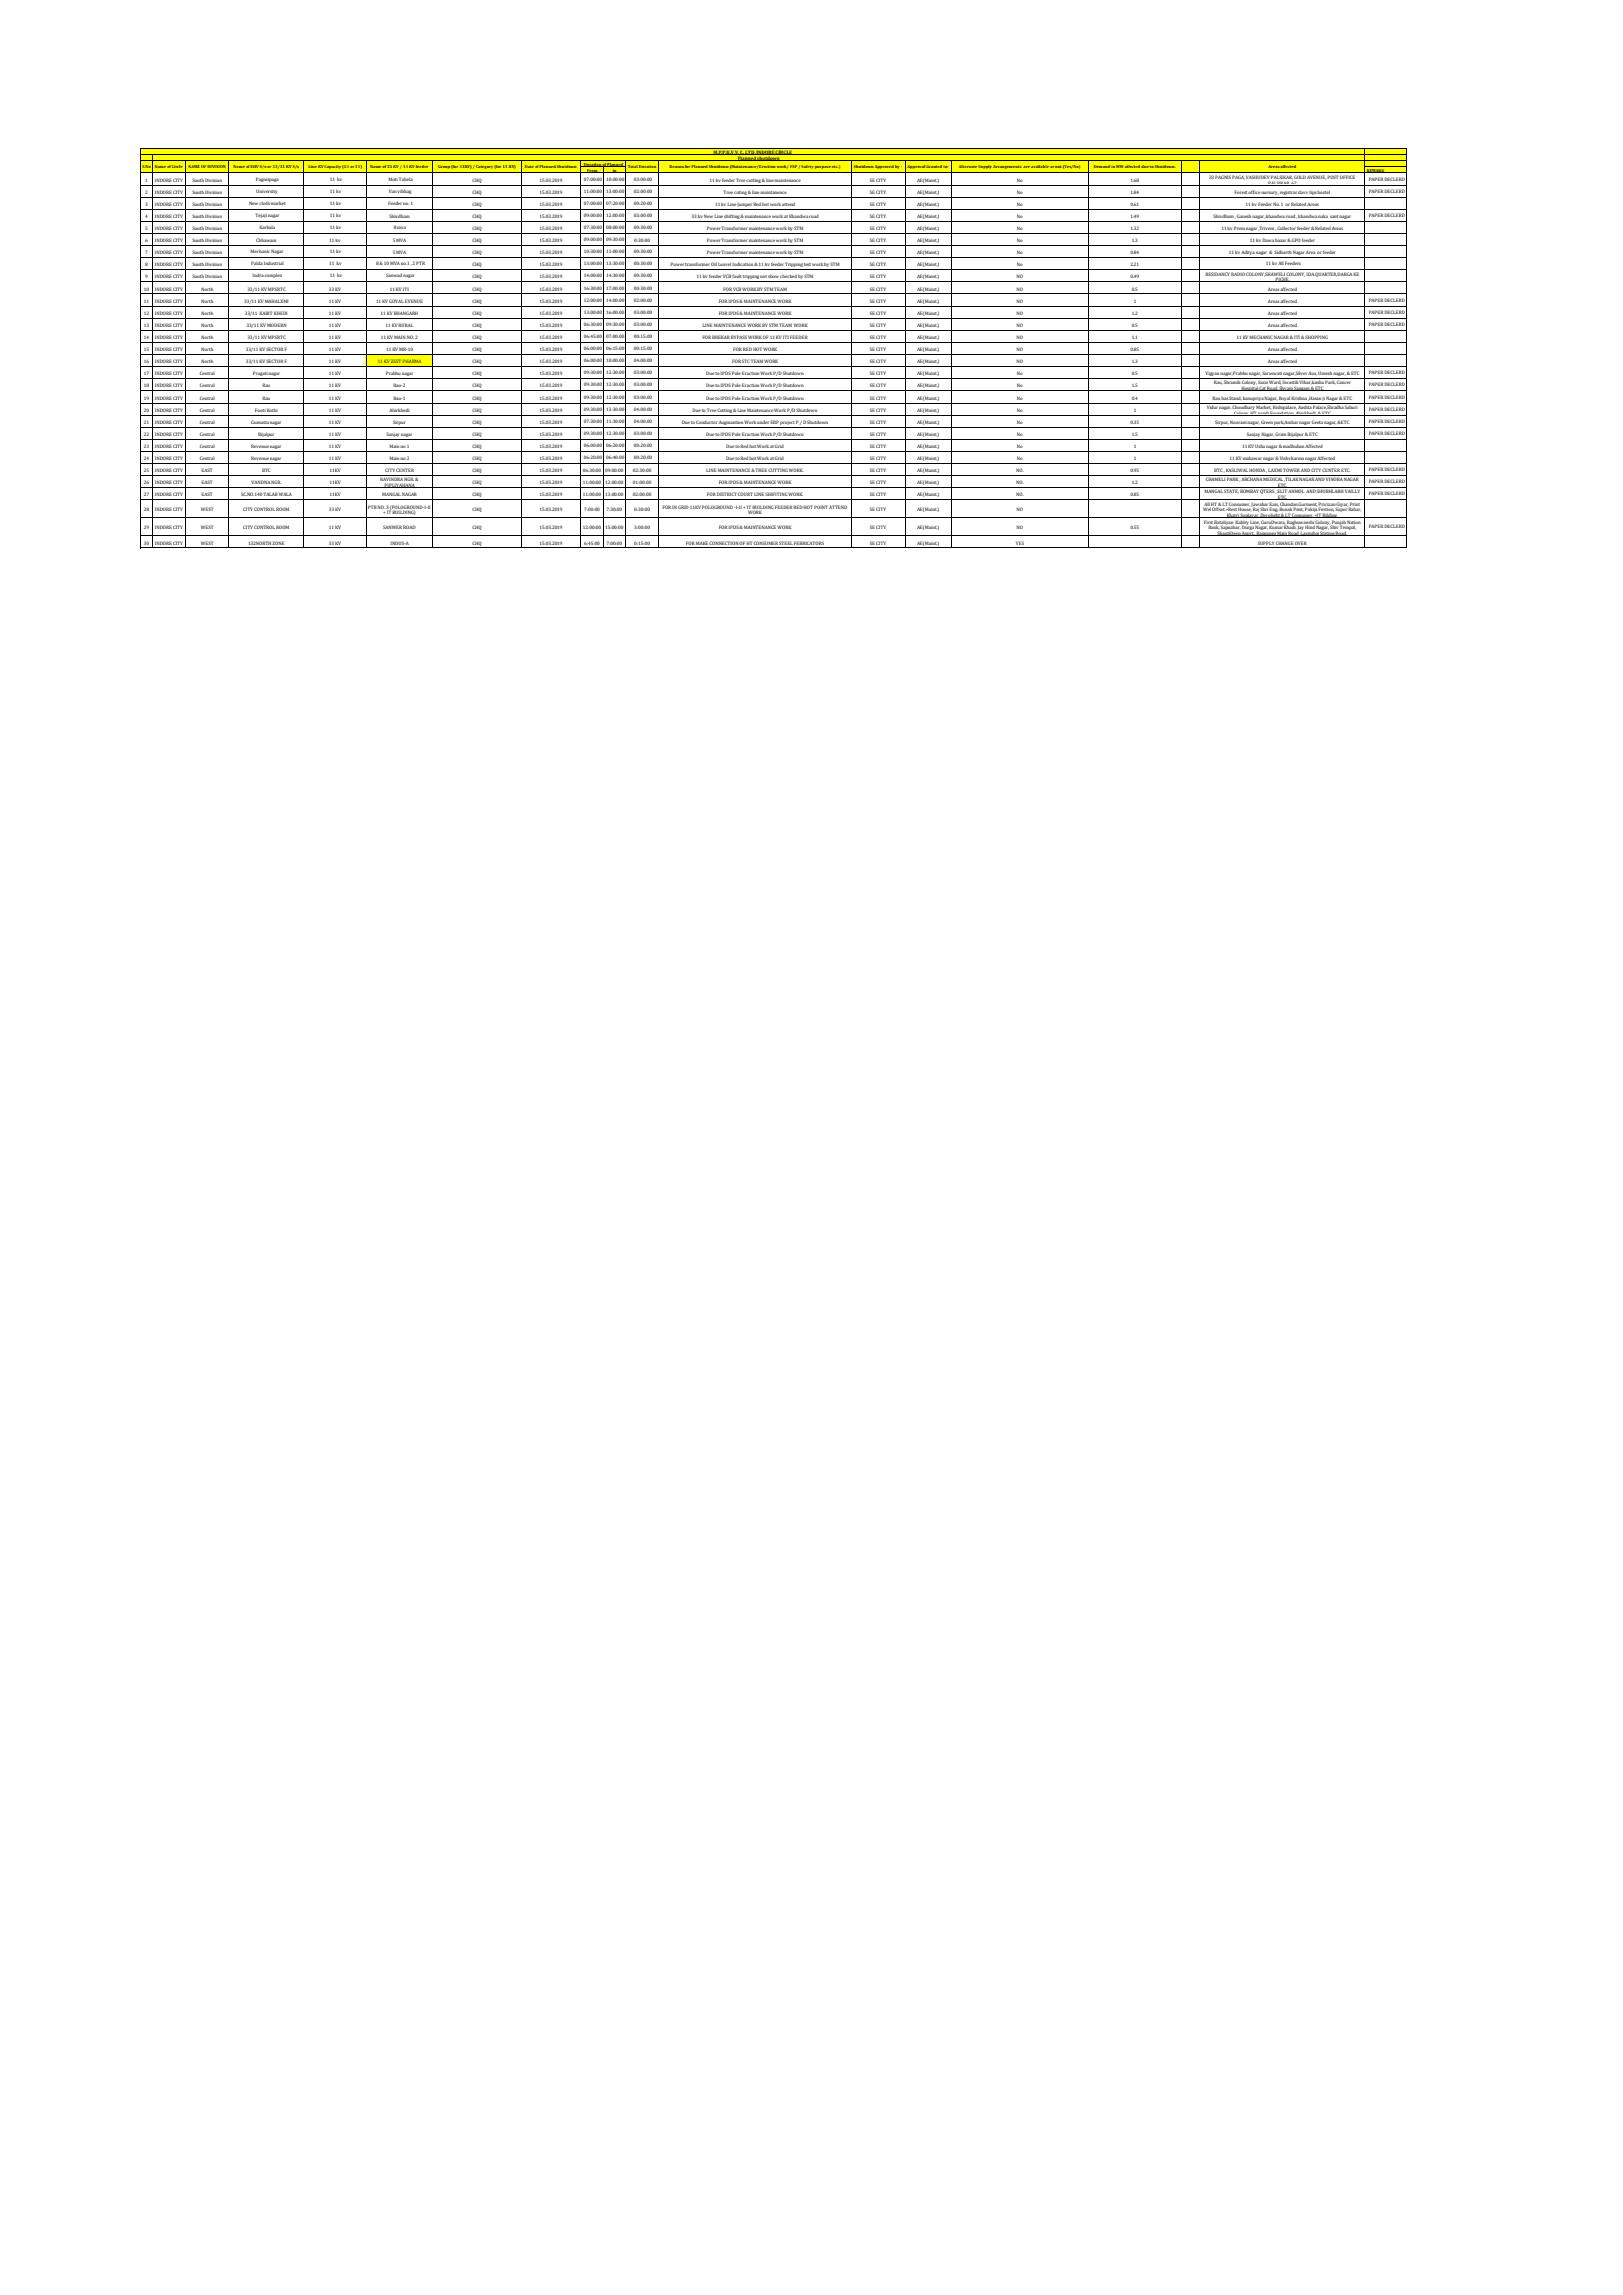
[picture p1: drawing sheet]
<svg xmlns="http://www.w3.org/2000/svg" width="210mm" height="297mm" viewBox="0 0 210 297" stroke-linecap="round" stroke-linejoin="round" font-family="sans-serif">
<defs><g id="words">
<g font-size=".6">
<text x="18.4" y="21.7">S.No</text>
<text x="18.8" y="23.5">1</text>
<text x="20" y="23.5">INDORE CITY</text>
<text x="20" y="21.7">Name of Circle</text>
<text x="24.4" y="21.7">NAME OF DIVISION</text>
<text x="24.9" y="23.5">South Division</text>
<text x="30.2" y="21.7">Name of EHV S/s or 33/11 KV S/s</text>
<text x="33.1" y="23.4">Pagnispaga</text>
<text x="39.9" y="21.7">Line KV Capacity (33 or 11)</text>
<text x="42.7" y="23.4">11 kv</text>
<text x="47.9" y="21.7">Name of 33 KV / 11 KV feeder</text>
<text x="50.3" y="23.4">Moti Tabela</text>
<text x="56.7" y="21.7">Group (for 33KV) / Category (for 11 KV)</text>
<text x="61.1" y="23.5">CHQ</text>
<text x="67.9" y="21.7">Date of Planned Shutdown</text>
<text x="69.8" y="23.5">15.03.2019</text>
<text x="75.5" y="21.5">Duration of Planned</text>
<text x="75.5" y="23.4">07:00:00</text>
<text x="76" y="22.3">From</text>
<text x="78.4" y="23.4">10:00:00</text>
<text x="79.3" y="22.3">to</text>
<text x="81.2" y="21.7">Total Duration</text>
<text x="82" y="23.4">03:00:00</text>
<text x="86.6" y="21.7">Reason for Planned Shutdown (Maintenance/Erection work/ FSP / Safety purpose etc.)</text>
<text x="91.8" y="23.5">11 kv feeder Tree cutting &amp; line maintenance</text>
<text x="92.3" y="19.9">M.P.P.K.V.V. C. LTD. INDORE CIRCLE</text>
<text x="95.4" y="20.7">Planned shutdown</text>
<text x="110.5" y="21.7">Shutdown Approved by -</text>
<text x="112.5" y="23.5">SE CITY</text>
<text x="117.4" y="21.7">Approval Granted to-</text>
<text x="118.6" y="23.5">AE(Maint.)</text>
<text x="124.1" y="21.7">Alternate Supply Arrangements are available or not (Yes/No)</text>
<text x="131.6" y="23.5">No</text>
<text x="141.5" y="21.7">Demand in MW affected due to Shutdown.</text>
<text x="146.2" y="23.5">1.68</text>
<text x="156.4" y="23.1">33 PAGNIS PAGA, VASHUDEV PALSIKAR, GOLD AVENUE, POST OFFICE</text>
<text x="164.1" y="23.9">PALSIKAR, 62</text>
<text x="164.1" y="21.7">Areas affected</text>
<text x="176.8" y="22.3">REMARK</text>
<text x="177.1" y="23.4">PAPER DECLERD</text>
<text x="18.8" y="25.1">2</text>
<text x="18.8" y="26.6">3</text>
<text x="18.8" y="28.2">4</text>
<text x="18.8" y="29.8">5</text>
<text x="20" y="25.1">INDORE CITY</text>
<text x="20" y="26.6">INDORE CITY</text>
<text x="20" y="28.2">INDORE CITY</text>
<text x="20" y="29.8">INDORE CITY</text>
<text x="24.9" y="25.1">South Division</text>
<text x="24.9" y="26.6">South Division</text>
<text x="24.9" y="28.2">South Division</text>
<text x="24.9" y="29.8">South Division</text>
<text x="32.2" y="26.5">New cloth market</text>
<text x="33.1" y="28.1">Tejaji nagar</text>
<text x="33.1" y="24.9">University</text>
<text x="33.6" y="29.6">Karbala</text>
<text x="42.7" y="24.9">11 kv</text>
<text x="42.7" y="26.5">11 kv</text>
<text x="42.7" y="28.1">11 kv</text>
<text x="42.7" y="29.6">11 kv</text>
<text x="50.2" y="26.5">Feeder no. 1</text>
<text x="50.3" y="24.9">Van vibhag</text>
<text x="50.4" y="28.2">Shivdham</text>
<text x="50.9" y="29.6">8 mva</text>
<text x="61.1" y="25.1">CHQ</text>
<text x="61.1" y="26.6">CHQ</text>
<text x="61.1" y="28.2">CHQ</text>
<text x="61.1" y="29.8">CHQ</text>
<text x="69.8" y="25.1">15.03.2019</text>
<text x="69.8" y="26.6">15.03.2019</text>
<text x="69.8" y="28.2">15.03.2019</text>
<text x="69.8" y="29.8">15.03.2019</text>
<text x="75.5" y="24.9">11:00:00</text>
<text x="75.5" y="26.5">07:00:00</text>
<text x="75.5" y="28.1">09:00:00</text>
<text x="75.5" y="29.6">07:30:00</text>
<text x="78.4" y="24.9">13:00:00</text>
<text x="78.4" y="26.5">07:20:00</text>
<text x="78.4" y="28.1">12:00:00</text>
<text x="78.4" y="29.6">08:00:00</text>
<text x="82" y="24.9">02:00:00</text>
<text x="82" y="26.5">00:20:00</text>
<text x="82" y="28.1">03:00:00</text>
<text x="82" y="29.6">00:30:00</text>
<text x="89.5" y="28.2">33 kv New Line shifting &amp; maintenance work at Khandwa road</text>
<text x="91.5" y="29.8">Power Transformer maintenance work by STM</text>
<text x="92.5" y="26.6">11 kv Line Jumper Red hot work attend</text>
<text x="93.6" y="25.1">Tree cuting &amp; line maintanence</text>
<text x="112.5" y="25.1">SE CITY</text>
<text x="112.5" y="26.6">SE CITY</text>
<text x="112.5" y="28.2">SE CITY</text>
<text x="112.5" y="29.8">SE CITY</text>
<text x="118.6" y="25.1">AE(Maint.)</text>
<text x="118.6" y="26.6">AE(Maint.)</text>
<text x="118.6" y="28.2">AE(Maint.)</text>
<text x="118.6" y="29.8">AE(Maint.)</text>
<text x="131.6" y="25.1">No</text>
<text x="131.6" y="26.6">No</text>
<text x="131.6" y="28.2">No</text>
<text x="131.6" y="29.8">No</text>
<text x="146.2" y="25.1">1.84</text>
<text x="146.2" y="26.6">0.61</text>
<text x="146.2" y="28.2">1.49</text>
<text x="146.2" y="29.8">1.32</text>
<text x="157" y="28.2">Shivdham , Ganesh nagar ,khandwa road , khandwa naka sant nagar</text>
<text x="158" y="29.8">11 kv Prem nagar ,Triveni , Collector feeder &amp; Related Areas</text>
<text x="159.7" y="25.1">Forest office nursury, registrar davv lips hostel</text>
<text x="161.2" y="26.6">11 kv Feeder No. 1 or Related Areas</text>
<text x="177.1" y="24.9">PAPER DECLERD</text>
<text x="177.1" y="28.1">PAPER DECLERD</text>
<text x="18.8" y="31.3">6</text>
<text x="18.8" y="32.9">7</text>
<text x="18.8" y="34.5">8</text>
<text x="20" y="31.3">INDORE CITY</text>
<text x="20" y="32.9">INDORE CITY</text>
<text x="20" y="34.5">INDORE CITY</text>
<text x="24.9" y="31.3">South Division</text>
<text x="24.9" y="32.9">South Division</text>
<text x="24.9" y="34.5">South Division</text>
<text x="32.4" y="32.8">Mechanic Nagar</text>
<text x="32.5" y="34.3">Palda Industrial</text>
<text x="32.7" y="35.9">Indra complex</text>
<text x="33.1" y="31.3">Chhawani</text>
<text x="42.6" y="31.3">11 kv</text>
<text x="42.6" y="34.3">11 kv</text>
<text x="42.7" y="32.8">11 kv</text>
<text x="42.7" y="35.9">11 kv</text>
<text x="48.6" y="34.3">8 &amp; 10 MVA no.1 , 2 PTR</text>
<text x="50" y="35.9">Sanwad nagar</text>
<text x="50.8" y="31.3">5 MVA</text>
<text x="50.8" y="32.9">5 MVA</text>
<text x="61.1" y="31.3">CHQ</text>
<text x="61.1" y="32.9">CHQ</text>
<text x="61.1" y="34.5">CHQ</text>
<text x="69.8" y="31.3">15.03.2019</text>
<text x="69.8" y="32.9">15.03.2019</text>
<text x="69.8" y="34.5">15.03.2019</text>
<text x="75.5" y="31.2">09:00:00</text>
<text x="75.5" y="32.8">10:30:00</text>
<text x="75.5" y="34.3">13:00:00</text>
<text x="75.5" y="35.9">14:00:00</text>
<text x="78.4" y="31.2">09:30:00</text>
<text x="78.4" y="32.8">11:00:00</text>
<text x="78.4" y="34.3">13:30:00</text>
<text x="78.4" y="35.9">14:30:00</text>
<text x="82" y="32.8">00:30:00</text>
<text x="82" y="34.3">00:30:00</text>
<text x="82" y="35.9">00:30:00</text>
<text x="82.1" y="31.3">0:30:00</text>
<text x="86.8" y="34.5">Power transformer Oil Leavel Indication &amp; 11 kv feeder Tripping test work by STM</text>
<text x="91.5" y="31.3">Power Transformer maintenance work by STM</text>
<text x="91.5" y="32.9">Power Transformer maintenance work by STM</text>
<text x="112.5" y="31.3">SE CITY</text>
<text x="112.5" y="32.9">SE CITY</text>
<text x="112.5" y="34.5">SE CITY</text>
<text x="118.6" y="31.3">AE(Maint.)</text>
<text x="118.6" y="32.9">AE(Maint.)</text>
<text x="118.6" y="34.5">AE(Maint.)</text>
<text x="131.6" y="31.3">No</text>
<text x="131.6" y="32.9">No</text>
<text x="131.6" y="34.5">No</text>
<text x="146.2" y="32.9">0.84</text>
<text x="146.2" y="34.5">2.21</text>
<text x="146.4" y="31.3">1.3</text>
<text x="155.9" y="35.6">RESIDANCY RADIO COLONY,SHAWELI COLONY, IDA QUARTER,DARGA KE</text>
<text x="159" y="32.9">11 kv Aditya nagar &amp; Sidharth Nagar Area or feeder</text>
<text x="161.7" y="31.3">11 kv Dawa bazar &amp; GPO feeder</text>
<text x="163.8" y="34.3">11 kv All Feeders</text>
<text x="18.6" y="37.6">10</text>
<text x="18.6" y="39.2">11</text>
<text x="18.6" y="40.7">12</text>
<text x="18.8" y="36">9</text>
<text x="20" y="36">INDORE CITY</text>
<text x="20" y="37.6">INDORE CITY</text>
<text x="20" y="39.2">INDORE CITY</text>
<text x="20" y="40.7">INDORE CITY</text>
<text x="24.9" y="36">South Division</text>
<text x="26" y="37.6">North</text>
<text x="26" y="39.2">North</text>
<text x="26" y="40.7">North</text>
<text x="31.6" y="39.2">33/11 KV MAHALXMI</text>
<text x="31.7" y="40.7">33/11 KABIT KHEDI</text>
<text x="32" y="37.6">33/11 KV MPSRTC</text>
<text x="42.6" y="37.6">33 KV</text>
<text x="42.6" y="39.2">11 KV</text>
<text x="42.6" y="40.7">11 KV</text>
<text x="48.6" y="39.2">11 KV GOYAL EVENUE</text>
<text x="49.2" y="40.7">11 KV BHANGARH</text>
<text x="50.4" y="37.6">11 KV ITI</text>
<text x="61.1" y="36">CHQ</text>
<text x="61.1" y="37.6">CHQ</text>
<text x="61.1" y="39.2">CHQ</text>
<text x="61.1" y="40.7">CHQ</text>
<text x="69.8" y="36">15.03.2019</text>
<text x="69.8" y="37.6">15.03.2019</text>
<text x="69.8" y="39.2">15.03.2019</text>
<text x="69.8" y="40.7">15.03.2019</text>
<text x="75.5" y="37.5">16:30:00</text>
<text x="75.5" y="39">12:00:00</text>
<text x="75.5" y="40.6">13:00:00</text>
<text x="78.4" y="37.5">17:00:00</text>
<text x="78.4" y="39">14:00:00</text>
<text x="78.4" y="40.6">16:00:00</text>
<text x="82" y="37.5">00:30:00</text>
<text x="82" y="39">02:00:00</text>
<text x="82" y="40.6">03:00:00</text>
<text x="90.1" y="36">11 kv feeder VCB fault tripping not show checked by STM</text>
<text x="93" y="39.2">FOR IPDS &amp; MAINTENANCE WORK</text>
<text x="93" y="40.7">FOR IPDS &amp; MAINTENANCE WORK</text>
<text x="93.6" y="37.6">FOR VCB WORK BY STM TEAM</text>
<text x="112.5" y="36">SE CITY</text>
<text x="112.5" y="37.6">SE CITY</text>
<text x="112.5" y="39.2">SE CITY</text>
<text x="112.5" y="40.7">SE CITY</text>
<text x="118.6" y="36">AE(Maint.)</text>
<text x="118.6" y="37.6">AE(Maint.)</text>
<text x="118.6" y="39.2">AE(Maint.)</text>
<text x="118.6" y="40.7">AE(Maint.)</text>
<text x="131.5" y="36">NO</text>
<text x="131.5" y="37.6">NO</text>
<text x="131.5" y="39.2">NO</text>
<text x="131.5" y="40.7">NO</text>
<text x="146.2" y="36">0.49</text>
<text x="146.4" y="37.6">0.5</text>
<text x="146.4" y="40.7">1.2</text>
<text x="146.7" y="39.2">1</text>
<text x="164" y="37.6">Areas affected</text>
<text x="164" y="39.2">Areas affected</text>
<text x="164" y="40.7">Areas affected</text>
<text x="165" y="36.4">PICHE,</text>
<text x="177.1" y="39">PAPER DECLERD</text>
<text x="177.1" y="40.6">PAPER DECLERD</text>
<text x="18.6" y="42.3">13</text>
<text x="18.6" y="43.9">14</text>
<text x="18.6" y="45.4">15</text>
<text x="18.6" y="47">16</text>
<text x="20" y="42.3">INDORE CITY</text>
<text x="20" y="43.9">INDORE CITY</text>
<text x="20" y="45.4">INDORE CITY</text>
<text x="20" y="47">INDORE CITY</text>
<text x="26" y="42.3">North</text>
<text x="26" y="43.9">North</text>
<text x="26" y="45.4">North</text>
<text x="26" y="47">North</text>
<text x="31.8" y="45.4">33/11 KV SECTOR F</text>
<text x="31.8" y="47">33/11 KV SECTOR F</text>
<text x="31.9" y="42.3">33/11 KV MODERN</text>
<text x="32" y="43.9">33/11 KV MPSRTC</text>
<text x="42.6" y="42.3">11 KV</text>
<text x="42.6" y="43.9">11 KV</text>
<text x="42.6" y="45.4">11 KV</text>
<text x="42.6" y="47">11 KV</text>
<text x="48.9" y="47">11 KV ZEST PHARMA</text>
<text x="49.3" y="43.9">11 KV MAIN NO. 2</text>
<text x="49.9" y="42.3">11 KV RURAL</text>
<text x="50" y="45.4">11 KV MR-10</text>
<text x="61.1" y="42.3">CHQ</text>
<text x="61.1" y="43.9">CHQ</text>
<text x="61.1" y="45.4">CHQ</text>
<text x="61.1" y="47">CHQ</text>
<text x="69.8" y="42.3">15.03.2019</text>
<text x="69.8" y="43.9">15.03.2019</text>
<text x="69.8" y="45.4">15.03.2019</text>
<text x="69.8" y="47">15.03.2019</text>
<text x="75.5" y="42.2">06:30:00</text>
<text x="75.5" y="43.7">06:45:00</text>
<text x="75.5" y="45.3">06:00:00</text>
<text x="75.5" y="46.9">06:00:00</text>
<text x="78.4" y="42.2">09:30:00</text>
<text x="78.4" y="43.7">07:00:00</text>
<text x="78.4" y="45.3">06:15:00</text>
<text x="78.4" y="46.9">10:00:00</text>
<text x="82" y="42.2">03:00:00</text>
<text x="82" y="43.7">00:15:00</text>
<text x="82" y="45.3">00:15:00</text>
<text x="82" y="46.9">04:00:00</text>
<text x="90.9" y="42.3">LINE MAINTENANCE WORK BY STM TEAM WORK</text>
<text x="90.9" y="43.9">FOR BREKAR BYPASS WORK OF 11 KV ITI FEEDER</text>
<text x="94.7" y="47">FOR STC TEAM WORK</text>
<text x="94.8" y="45.4">FOR RED HOT WORK</text>
<text x="112.5" y="42.3">SE CITY</text>
<text x="112.5" y="43.9">SE CITY</text>
<text x="112.5" y="45.4">SE CITY</text>
<text x="112.5" y="47">SE CITY</text>
<text x="118.6" y="42.3">AE(Maint.)</text>
<text x="118.6" y="43.9">AE(Maint.)</text>
<text x="118.6" y="45.4">AE(Maint.)</text>
<text x="118.6" y="47">AE(Maint.)</text>
<text x="131.5" y="42.3">NO</text>
<text x="131.5" y="43.9">NO</text>
<text x="131.5" y="45.4">NO</text>
<text x="131.5" y="47">NO</text>
<text x="146.2" y="45.4">0.85</text>
<text x="146.4" y="42.3">0.5</text>
<text x="146.4" y="43.9">1.1</text>
<text x="146.4" y="47">1.3</text>
<text x="160" y="43.9">11 KV MECHANIC NAGAR &amp; ITI &amp; SHOPPING</text>
<text x="164" y="42.3">Areas affected</text>
<text x="164" y="45.4">Areas affected</text>
<text x="164" y="47">Areas affected</text>
<text x="177.1" y="42.2">PAPER DECLERD</text>
<text x="18.6" y="48.6">17</text>
<text x="18.6" y="50.1">18</text>
<text x="18.6" y="51.7">19</text>
<text x="18.6" y="53.3">20</text>
<text x="20" y="48.6">INDORE CITY</text>
<text x="20" y="50.1">INDORE CITY</text>
<text x="20" y="51.7">INDORE CITY</text>
<text x="20" y="53.3">INDORE CITY</text>
<text x="25.9" y="48.6">Central</text>
<text x="25.9" y="50.1">Central</text>
<text x="25.9" y="51.7">Central</text>
<text x="25.9" y="53.3">Central</text>
<text x="32.7" y="48.6">Pragati nagar</text>
<text x="33" y="53.3">Footi Kothi</text>
<text x="34" y="50.1">Rau</text>
<text x="34" y="51.7">Rau</text>
<text x="42.6" y="48.6">11 KV</text>
<text x="42.6" y="50.1">11 KV</text>
<text x="42.6" y="51.7">11 KV</text>
<text x="42.6" y="53.3">11 KV</text>
<text x="49.9" y="48.6">Prabhu nagar</text>
<text x="50.4" y="53.3">Ahirkhedi</text>
<text x="50.9" y="50.1">Rau-2</text>
<text x="50.9" y="51.7">Rau-1</text>
<text x="61.1" y="48.6">CHQ</text>
<text x="61.1" y="50.1">CHQ</text>
<text x="61.1" y="51.7">CHQ</text>
<text x="61.1" y="53.3">CHQ</text>
<text x="69.8" y="48.6">15.03.2019</text>
<text x="69.8" y="50.1">15.03.2019</text>
<text x="69.8" y="51.7">15.03.2019</text>
<text x="69.8" y="53.3">15.03.2019</text>
<text x="75.5" y="48.4">09:30:00</text>
<text x="75.5" y="50">09:30:00</text>
<text x="75.5" y="51.6">09:30:00</text>
<text x="75.5" y="53.1">09:30:00</text>
<text x="78.4" y="48.4">12:30:00</text>
<text x="78.4" y="50">12:30:00</text>
<text x="78.4" y="51.6">12:30:00</text>
<text x="78.4" y="53.1">13:30:00</text>
<text x="82" y="48.4">03:00:00</text>
<text x="82" y="50">03:00:00</text>
<text x="82" y="51.6">03:00:00</text>
<text x="82" y="53.1">04:00:00</text>
<text x="89.6" y="53.3">Due to Tree Cutting &amp; Line Maintenance Work P/D Shutdown</text>
<text x="91.4" y="48.6">Due to IPDS Pole Eraction Work P/D Shutdown</text>
<text x="91.4" y="50.1">Due to IPDS Pole Eraction Work P/D Shutdown</text>
<text x="91.4" y="51.7">Due to IPDS Pole Eraction Work P/D Shutdown</text>
<text x="112.5" y="48.6">SE CITY</text>
<text x="112.5" y="50.1">SE CITY</text>
<text x="112.5" y="51.7">SE CITY</text>
<text x="112.5" y="53.3">SE CITY</text>
<text x="118.6" y="48.6">AE(Maint.)</text>
<text x="118.6" y="50.1">AE(Maint.)</text>
<text x="118.6" y="51.7">AE(Maint.)</text>
<text x="118.6" y="53.3">AE(Maint.)</text>
<text x="131.6" y="48.6">No</text>
<text x="131.6" y="50.1">No</text>
<text x="131.6" y="51.7">No</text>
<text x="131.6" y="53.3">No</text>
<text x="146.4" y="48.6">0.5</text>
<text x="146.4" y="50.1">1.5</text>
<text x="146.4" y="51.7">0.4</text>
<text x="146.7" y="53.3">1</text>
<text x="155.9" y="48.6">Vigyan nagar,Prabhu nagar, Saraswati nagar,Silver Aux, Umesh nagar, &amp; ETC</text>
<text x="156.1" y="52.9">Vidur nagar, Choudhary Market, Rishipalace, Aashta Palace,Shradha Saburi</text>
<text x="156.9" y="51.7">Rau bas Stand, kanupriya Nagar, Royal Krishna ,Hasan ji Nagar &amp; ETC</text>
<text x="157" y="49.7">Rau, Shramik Colony, Sarai Ward, Swastik Vihar,kanha Park, Cancer</text>
<text x="159.7" y="53.6">Colony, HT nandi Foundation ,Ahirkhedi, &amp; ETC</text>
<text x="160.6" y="50.5">Hospital,Cat Road, Shyam Sangam &amp; ETC</text>
<text x="177.1" y="48.4">PAPER DECLERD</text>
<text x="177.1" y="50">PAPER DECLERD</text>
<text x="177.1" y="51.6">PAPER DECLERD</text>
<text x="177.1" y="53.1">PAPER DECLERD</text>
<text x="18.6" y="54.8">21</text>
<text x="18.6" y="56.4">22</text>
<text x="18.6" y="58">23</text>
<text x="18.6" y="59.5">24</text>
<text x="20" y="54.8">INDORE CITY</text>
<text x="20" y="56.4">INDORE CITY</text>
<text x="20" y="58">INDORE CITY</text>
<text x="20" y="59.5">INDORE CITY</text>
<text x="25.9" y="54.8">Central</text>
<text x="25.9" y="56.4">Central</text>
<text x="25.9" y="58">Central</text>
<text x="25.9" y="59.5">Central</text>
<text x="32.5" y="54.8">Gumasta nagar</text>
<text x="32.5" y="58">Revenue nagar</text>
<text x="32.5" y="59.5">Revenue nagar</text>
<text x="33.4" y="56.4">Bijalpur</text>
<text x="42.6" y="54.8">11 KV</text>
<text x="42.6" y="56.4">11 KV</text>
<text x="42.6" y="58">11 KV</text>
<text x="42.6" y="59.5">11 KV</text>
<text x="50" y="56.4">Sanjay nagar</text>
<text x="50.4" y="58">Main no 1</text>
<text x="50.4" y="59.5">Main no 2</text>
<text x="50.8" y="54.8">Sirpur</text>
<text x="61.1" y="54.8">CHQ</text>
<text x="61.1" y="56.4">CHQ</text>
<text x="61.1" y="58">CHQ</text>
<text x="61.1" y="59.5">CHQ</text>
<text x="69.8" y="54.8">15.03.2019</text>
<text x="69.8" y="56.4">15.03.2019</text>
<text x="69.8" y="58">15.03.2019</text>
<text x="69.8" y="59.5">15.03.2019</text>
<text x="75.5" y="54.7">07:30:00</text>
<text x="75.5" y="56.3">09:30:00</text>
<text x="75.5" y="57.8">06:00:00</text>
<text x="75.5" y="59.4">06:20:00</text>
<text x="78.4" y="54.7">11:30:00</text>
<text x="78.4" y="56.3">12:30:00</text>
<text x="78.4" y="57.8">06:20:00</text>
<text x="78.4" y="59.4">06:40:00</text>
<text x="82" y="54.7">04:00:00</text>
<text x="82" y="56.3">03:00:00</text>
<text x="82" y="57.8">00:20:00</text>
<text x="82" y="59.4">00:20:00</text>
<text x="88.2" y="54.8">Due to Conductor Augmantion Work under ERP project P / D Shutdown</text>
<text x="91.4" y="56.4">Due to IPDS Pole Eraction Work P/D Shutdown</text>
<text x="94" y="58">Due to Red hot Work at Grid</text>
<text x="94" y="59.5">Due to Red hot Work at Grid</text>
<text x="112.5" y="54.8">SE CITY</text>
<text x="112.5" y="56.4">SE CITY</text>
<text x="112.5" y="58">SE CITY</text>
<text x="112.5" y="59.5">SE CITY</text>
<text x="118.6" y="54.8">AE(Maint.)</text>
<text x="118.6" y="56.4">AE(Maint.)</text>
<text x="118.6" y="58">AE(Maint.)</text>
<text x="118.6" y="59.5">AE(Maint.)</text>
<text x="131.6" y="54.8">No</text>
<text x="131.6" y="56.4">No</text>
<text x="131.6" y="58">No</text>
<text x="131.6" y="59.5">No</text>
<text x="146.2" y="54.8">0.35</text>
<text x="146.4" y="56.4">1.5</text>
<text x="146.7" y="58">1</text>
<text x="146.7" y="59.5">1</text>
<text x="157.2" y="54.8">Sirpur, Noorani nagar, Green park,Ambar nagar Geeta nagar, &amp;ETC</text>
<text x="159.1" y="59.5">11 KV mahawar nagar &amp; Vishvkarma nagar Affected</text>
<text x="160.7" y="58">11 KV Usha nagar &amp; madhuban Affected</text>
<text x="161.3" y="56.4">Sanjay Nagar, Gram Bijalpur &amp; ETC</text>
<text x="177.1" y="54.7">PAPER DECLERD</text>
<text x="177.1" y="56.3">PAPER DECLERD</text>
<text x="18.6" y="61.1">25</text>
<text x="18.6" y="62.7">26</text>
<text x="18.6" y="64.2">27</text>
<text x="20" y="61.1">INDORE CITY</text>
<text x="20" y="62.7">INDORE CITY</text>
<text x="20" y="64.2">INDORE CITY</text>
<text x="26.1" y="61.1">EAST</text>
<text x="26.1" y="62.7">EAST</text>
<text x="26.1" y="64.2">EAST</text>
<text x="31.2" y="64.2">SC.NO.140 TALAB WALA</text>
<text x="32.6" y="62.7">VANDNA NGR.</text>
<text x="33.9" y="61.1">BTC</text>
<text x="42.6" y="61.1">11KV</text>
<text x="42.6" y="62.7">11KV</text>
<text x="42.6" y="64.2">11KV</text>
<text x="47.6" y="65.8">PTR NO. 3 (POLOGROUND-I-II</text>
<text x="49.2" y="62.3">RAVINDRA NGR. &amp;</text>
<text x="49.5" y="64.2">MANGAL NAGAR</text>
<text x="49.7" y="63">PIPLIYAHANA</text>
<text x="49.8" y="61.1">CITY CENTER</text>
<text x="61.1" y="61.1">CHQ</text>
<text x="61.1" y="62.7">CHQ</text>
<text x="61.1" y="64.2">CHQ</text>
<text x="69.8" y="61.1">15.03.2019</text>
<text x="69.8" y="62.7">15.03.2019</text>
<text x="69.8" y="64.2">15.03.2019</text>
<text x="75.4" y="61.1">06:30:00</text>
<text x="75.4" y="62.7">11:00:00</text>
<text x="75.4" y="64.2">11:00:00</text>
<text x="78.3" y="61.1">09:00:00</text>
<text x="78.3" y="62.7">12:00:00</text>
<text x="78.3" y="64.2">13:00:00</text>
<text x="81.9" y="61.1">02:30:00</text>
<text x="81.9" y="62.7">01:00:00</text>
<text x="81.9" y="64.2">02:00:00</text>
<text x="85.7" y="65.8">FOR IN GRID 11KV POLOGROUND -I-II + IT BUILDING FEEDER RED HOT POINT ATTEND</text>
<text x="91.4" y="61.1">LINE MAINTENANCE &amp; TREE CUTTING WORK.</text>
<text x="91.5" y="64.2">FOR DISTRICT COURT LINE SHIFITING WORK.</text>
<text x="93" y="62.7">FOR IPDS &amp; MAINTENANCE WORK</text>
<text x="112.5" y="61.1">SE CITY</text>
<text x="112.5" y="62.7">SE CITY</text>
<text x="112.5" y="64.2">SE CITY</text>
<text x="118.6" y="61.1">AE(Maint.)</text>
<text x="118.6" y="62.7">AE(Maint.)</text>
<text x="118.6" y="64.2">AE(Maint.)</text>
<text x="131.5" y="61.1">NO.</text>
<text x="131.5" y="62.7">NO.</text>
<text x="131.5" y="64.2">NO.</text>
<text x="146.2" y="61.1">0.95</text>
<text x="146.2" y="64.2">0.85</text>
<text x="146.4" y="62.7">1.2</text>
<text x="155.8" y="63.8">MANGAL STATE, BOMBAY QTERS , ELIT ANMOL AND SHUBHLABH VAILLY</text>
<text x="155.8" y="65.4">All HT &amp; LT Consumer, Jawahar Eais, Chandan Gurment, Pricizan Giyar, Print</text>
<text x="156" y="62.3">CHAMELI PARK , ARCHANA MEDICAL ,TILAK NAGAR AND VINOBA NAGAR</text>
<text x="157.1" y="61.1">BTC , KASLIWAL HONDA , LAXMI TOWER AND CITY CENTER ETC.</text>
<text x="165.3" y="63">ETC.</text>
<text x="165.3" y="64.6">ETC.</text>
<text x="177.1" y="61">PAPER DECLERD</text>
<text x="177.1" y="62.5">PAPER DECLERD</text>
<text x="177.1" y="64.1">PAPER DECLERD</text>
<text x="18.6" y="66.2">28</text>
<text x="18.6" y="68.5">29</text>
<text x="18.6" y="70.4">30</text>
<text x="20" y="66.2">INDORE CITY</text>
<text x="20" y="68.5">INDORE CITY</text>
<text x="20" y="70.4">INDORE CITY</text>
<text x="26" y="66.2">WEST</text>
<text x="26" y="68.5">WEST</text>
<text x="26" y="70.4">WEST</text>
<text x="31.5" y="66.2">CITY CONTROL ROOM</text>
<text x="31.5" y="68.5">CITY CONTROL ROOM</text>
<text x="32.1" y="70.4">132NORTH ZONE</text>
<text x="42.6" y="66.2">33 KV</text>
<text x="42.6" y="68.5">11 KV</text>
<text x="42.6" y="70.4">33 KV</text>
<text x="49.6" y="66.6">+ IT BUILDING)</text>
<text x="49.6" y="68.5">SANWER ROAD</text>
<text x="50.5" y="70.4">INDUS-A</text>
<text x="61.1" y="66.2">CHQ</text>
<text x="61.1" y="68.5">CHQ</text>
<text x="61.1" y="70.4">CHQ</text>
<text x="69.8" y="66.2">15.03.2019</text>
<text x="69.8" y="68.5">15.03.2019</text>
<text x="69.8" y="70.4">15.03.2019</text>
<text x="75.4" y="68.5">12:00:00</text>
<text x="75.6" y="66.2">7:00:00</text>
<text x="75.6" y="70.4">6:45:00</text>
<text x="78.3" y="68.5">15:00:00</text>
<text x="78.5" y="66.2">7:30:00</text>
<text x="78.5" y="70.4">7:00:00</text>
<text x="82.1" y="66.2">0:30:00</text>
<text x="82.1" y="68.5">3:00:00</text>
<text x="82.1" y="70.4">0:15:00</text>
<text x="88.7" y="70.4">FOR MAKE CONNECTION OF HT CONSUMER STEEL FEBRICATORS</text>
<text x="93" y="68.5">FOR IPDS &amp; MAINTENANCE WORK</text>
<text x="96.8" y="66.6">WORK</text>
<text x="112.5" y="66.2">SE CITY</text>
<text x="112.5" y="68.5">SE CITY</text>
<text x="112.5" y="70.4">SE CITY</text>
<text x="118.6" y="66.2">AE(Maint.)</text>
<text x="118.6" y="68.5">AE(Maint.)</text>
<text x="118.6" y="70.4">AE(Maint.)</text>
<text x="131.4" y="70.4">YES</text>
<text x="131.5" y="66.2">NO</text>
<text x="131.5" y="68.5">NO</text>
<text x="146.2" y="68.5">0.55</text>
<text x="155.7" y="66.2">Wel Offset.+Rest House, Raj Shri Eng. Ronak Pent, Pakija Festion, Super Rabar,</text>
<text x="155.7" y="67.7">First Bataliyan Kablry Line, GuruDwara, Raghuwanshi Colony, Punjab Nation</text>
<text x="156.3" y="68.5">Bank, Sapnabar, Durga Nagar, Kumar Khadi, Jay Hind Nagar, Shiv Tempal,</text>
<text x="157.5" y="69.3">ShantiDeep Aport., Banganga Main Road, Laxmibai Station Road.</text>
<text x="158.7" y="66.9">Khatri Suplayar, Decolight &amp; LT Consumer. +IT Bilding.</text>
<text x="162.7" y="70.4">SUPPLY CHANGE OVER</text>
<text x="177.1" y="68.4">PAPER DECLERD</text>
</g>
</g></defs>
<path d="M18.3 19.3h163.7v3.1h-163.7z" fill-rule="evenodd" fill="#ff0"/>
<g fill="#fff">
<path d="M19.7 22.4h90.4v1.6h-90.4z" fill-rule="evenodd"/>
<path d="M123 22.4h59v1.6h-59z" fill-rule="evenodd"/>
<path d="M19.7 23.9h4.3v1.6h-4.3z" fill-rule="evenodd"/>
<path d="M67.4 23.9h7.8v1.6h-7.8z" fill-rule="evenodd"/>
<path d="M176.6 23.9h5.4v1.6h-5.4z" fill-rule="evenodd"/>
<path d="M19.7 25.5h4.3v1.6h-4.3z" fill-rule="evenodd"/>
<path d="M67.4 25.5h13.5v1.6h-13.5z" fill-rule="evenodd"/>
<path d="M176.6 25.5h5.4v1.6h-5.4z" fill-rule="evenodd"/>
<path d="M19.7 27.1h55.5v1.6h-55.5z" fill-rule="evenodd"/>
<path d="M85.2 27.1h24.9v1.6h-24.9z" fill-rule="evenodd"/>
<path d="M123 27.1h59v1.6h-59z" fill-rule="evenodd"/>
<path d="M19.7 28.6h4.3v1.6h-4.3z" fill-rule="evenodd"/>
<path d="M67.4 28.6h7.8v1.6h-7.8z" fill-rule="evenodd"/>
<path d="M176.6 28.6h5.4v1.6h-5.4z" fill-rule="evenodd"/>
<path d="M19.7 30.2h65.6v1.6h-65.6z" fill-rule="evenodd"/>
<path d="M123 30.2h59v1.6h-59z" fill-rule="evenodd"/>
<path d="M19.7 31.8h4.3v1.6h-4.3z" fill-rule="evenodd"/>
<path d="M47.3 31.8h8.7v1.6h-8.7z" fill-rule="evenodd"/>
<path d="M67.4 31.8h7.8v1.6h-7.8z" fill-rule="evenodd"/>
<path d="M176.6 31.8h5.4v1.6h-5.4z" fill-rule="evenodd"/>
<path d="M19.7 33.3h4.3v1.6h-4.3z" fill-rule="evenodd"/>
<path d="M67.4 33.3h7.8v1.6h-7.8z" fill-rule="evenodd"/>
<path d="M176.6 33.3h5.4v1.6h-5.4z" fill-rule="evenodd"/>
<path d="M19.7 34.9h4.3v1.6h-4.3z" fill-rule="evenodd"/>
<path d="M67.4 34.9h7.8v1.6h-7.8z" fill-rule="evenodd"/>
<path d="M176.6 34.9h5.4v1.6h-5.4z" fill-rule="evenodd"/>
<path d="M19.7 36.4h4.3v1.7h-4.3z" fill-rule="evenodd"/>
<path d="M67.4 36.4h7.8v1.7h-7.8z" fill-rule="evenodd"/>
<path d="M19.7 38h4.3v1.6h-4.3z" fill-rule="evenodd"/>
<path d="M67.4 38h7.8v1.6h-7.8z" fill-rule="evenodd"/>
<path d="M176.6 38h5.4v1.6h-5.4z" fill-rule="evenodd"/>
<path d="M19.7 39.6h4.3v1.6h-4.3z" fill-rule="evenodd"/>
<path d="M67.4 39.6h7.8v1.6h-7.8z" fill-rule="evenodd"/>
<path d="M176.6 39.6h5.4v1.6h-5.4z" fill-rule="evenodd"/>
<path d="M19.7 41.1h4.3v1.7h-4.3z" fill-rule="evenodd"/>
<path d="M67.4 41.1h7.8v1.7h-7.8z" fill-rule="evenodd"/>
<path d="M176.6 41.1h5.4v1.7h-5.4z" fill-rule="evenodd"/>
<path d="M19.7 42.7h4.3v1.6h-4.3z" fill-rule="evenodd"/>
<path d="M67.4 42.7h7.8v1.6h-7.8z" fill-rule="evenodd"/>
<path d="M19.7 44.3h4.3v1.6h-4.3z" fill-rule="evenodd"/>
<path d="M67.4 44.3h7.8v1.6h-7.8z" fill-rule="evenodd"/>
<path d="M19.7 45.8h4.3v1.7h-4.3z" fill-rule="evenodd"/>
</g>
<path d="M47.3 45.8h8.7v1.7h-8.7z" fill-rule="evenodd" fill="#ff0"/>
<g fill="#fff">
<path d="M67.4 45.8h7.8v1.7h-7.8z" fill-rule="evenodd"/>
<path d="M19.7 47.4h19.6v1.6h-19.6z" fill-rule="evenodd"/>
<path d="M47.3 47.4h8.7v1.6h-8.7z" fill-rule="evenodd"/>
<path d="M67.4 47.4h7.8v1.6h-7.8z" fill-rule="evenodd"/>
<path d="M85.2 47.4h24.9v1.6h-24.9z" fill-rule="evenodd"/>
<path d="M123 47.4h59v1.6h-59z" fill-rule="evenodd"/>
<path d="M19.7 49h19.6v1.6h-19.6z" fill-rule="evenodd"/>
<path d="M47.3 49h8.7v1.6h-8.7z" fill-rule="evenodd"/>
<path d="M67.4 49h7.8v1.6h-7.8z" fill-rule="evenodd"/>
<path d="M85.2 49h24.9v1.6h-24.9z" fill-rule="evenodd"/>
<path d="M123 49h59v1.6h-59z" fill-rule="evenodd"/>
<path d="M19.7 50.5h19.6v1.7h-19.6z" fill-rule="evenodd"/>
<path d="M47.3 50.5h8.7v1.7h-8.7z" fill-rule="evenodd"/>
<path d="M67.4 50.5h7.8v1.7h-7.8z" fill-rule="evenodd"/>
<path d="M85.2 50.5h24.9v1.7h-24.9z" fill-rule="evenodd"/>
<path d="M123 50.5h59v1.7h-59z" fill-rule="evenodd"/>
<path d="M19.7 52.1h19.6v1.6h-19.6z" fill-rule="evenodd"/>
<path d="M47.3 52.1h8.7v1.6h-8.7z" fill-rule="evenodd"/>
<path d="M67.4 52.1h7.8v1.6h-7.8z" fill-rule="evenodd"/>
<path d="M85.2 52.1h24.9v1.6h-24.9z" fill-rule="evenodd"/>
<path d="M123 52.1h59v1.6h-59z" fill-rule="evenodd"/>
<path d="M19.7 53.7h19.6v3.2h-19.6z" fill-rule="evenodd"/>
<path d="M47.3 53.7h8.7v3.2h-8.7z" fill-rule="evenodd"/>
<path d="M67.4 53.7h7.8v3.2h-7.8z" fill-rule="evenodd"/>
<path d="M85.2 53.7h24.9v3.2h-24.9z" fill-rule="evenodd"/>
<path d="M123 53.7h59v3.2h-59z" fill-rule="evenodd"/>
<path d="M19.7 56.8h19.6v3.2h-19.6z" fill-rule="evenodd"/>
<path d="M47.3 56.8h8.7v3.2h-8.7z" fill-rule="evenodd"/>
<path d="M67.4 56.8h7.8v3.2h-7.8z" fill-rule="evenodd"/>
<path d="M85.2 56.8h24.9v3.2h-24.9z" fill-rule="evenodd"/>
<path d="M123 56.8h53.6v3.2h-53.6z" fill-rule="evenodd"/>
<path d="M67.4 60h7.8v1.6h-7.8z" fill-rule="evenodd"/>
<path d="M176.6 60h5.4v1.6h-5.4z" fill-rule="evenodd"/>
<path d="M67.4 61.5h7.8v1.6h-7.8z" fill-rule="evenodd"/>
<path d="M176.6 61.5h5.4v1.6h-5.4z" fill-rule="evenodd"/>
<path d="M67.4 63.1h7.8v1.6h-7.8z" fill-rule="evenodd"/>
<path d="M176.6 63.1h5.4v1.6h-5.4z" fill-rule="evenodd"/>
<path d="M176.6 67h5.4v2.3h-5.4z" fill-rule="evenodd"/>
</g>
<g fill="none" stroke="#000" stroke-width=".13">
<path d="M18.2 19.1v51.8M18.2 19.2h163.8M18.2 20h163.8M19.7 20v50.9M176.6 19.2v51.7M182 19.2v51.7M18.2 20.8h163.8M18.2 22.4h163.8M18.2 23.9h163.8M18.2 25.5h163.8M18.2 27.1h163.8M18.2 28.6h163.8"/>
<path d="M18.2 30.2h163.8M18.2 31.8h163.8M18.2 33.3h163.8M18.2 34.9h163.8M18.2 36.5h163.8M18.2 38h163.8M18.2 39.6h163.8M24 20.8v50.1M29.6 20.8v50.1M39.3 20.8v50.1M47.4 20.8v50.1M56 20.8v50.1"/>
<path d="M67.4 20.8v50.1M75.1 20.8v50.1M75.2 21.6h5.7M78 21.6v49.3M80.9 20.8v50.1M85.3 20.8v50.1M110.1 20.8v50.1M117.1 20.8v50.1M123.1 20.8v50.1M140.8 20.8v50.1M152.8 20.8v50.1M155.2 20.8v50.1"/>
<path d="M176.6 21.6h5.4M18.2 41.2h163.8M18.2 42.7h163.8M18.2 44.3h163.8M18.2 45.9h163.8M18.2 47.4h163.8M18.2 49h163.8M18.2 50.6h163.8M18.2 52.1h163.8M18.2 53.7h163.8M18.2 55.3h163.8M18.2 56.8h163.8"/>
<path d="M18.2 58.4h163.8M18.2 60h163.8M18.2 61.5h163.8M18.2 63.1h163.8M18.2 64.7h163.8M18.2 67h163.8M18.2 69.3h163.8M18.2 70.9h163.8"/>
</g>
<use href="#words"/>
</svg>
